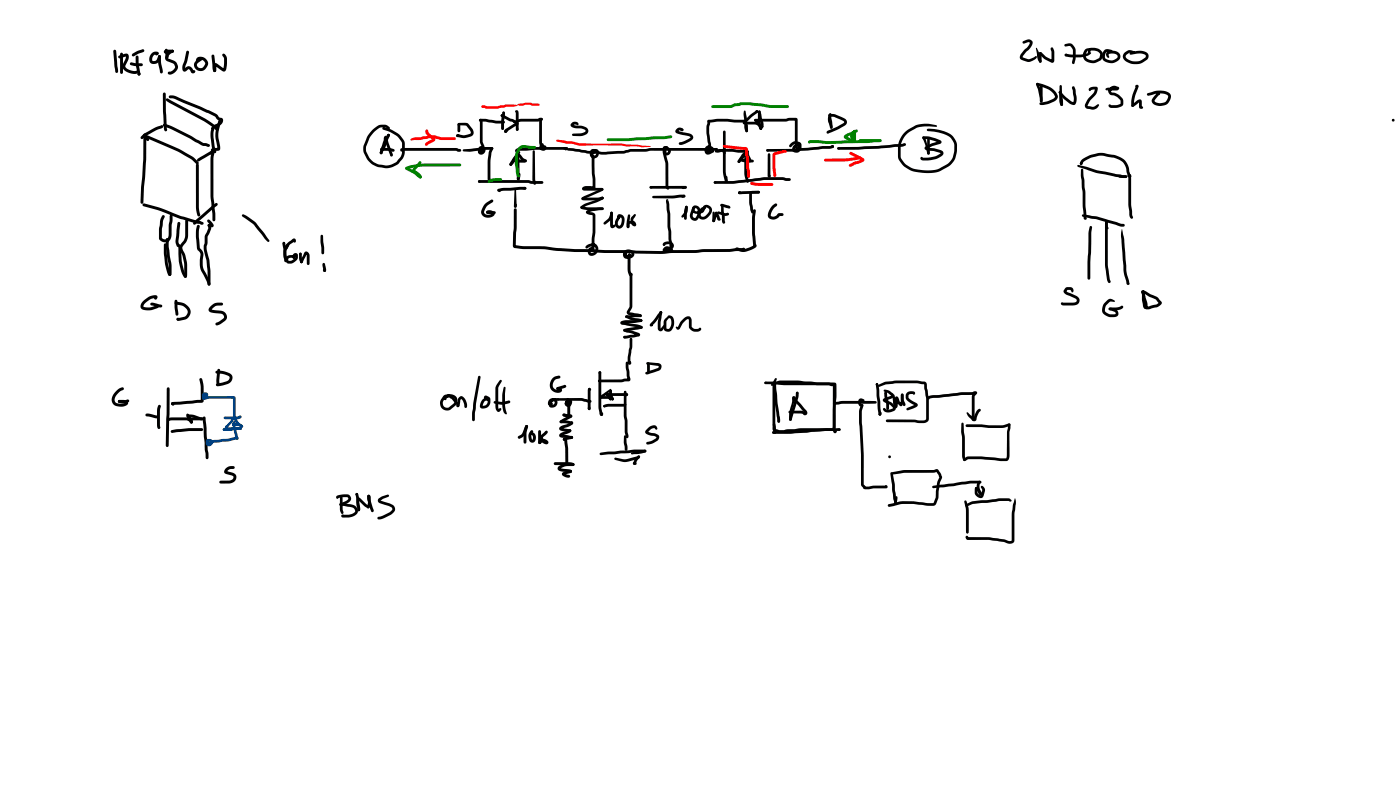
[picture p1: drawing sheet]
<svg xmlns="http://www.w3.org/2000/svg" width="337mm" height="190mm" viewBox="0 0 337 190" stroke-linecap="round" stroke-linejoin="round" font-family="sans-serif">
<g fill="#000">
<path d="M27.3 12l.3-.1 .3 .4 .5 4.9-.4 .3-.3-.3-.2-1.3zM28.5 13.5l1.3-.5a.86 .86 0 0 1 1.1 .2 .86 .86 0 0 1 0 1.1l-.8 1.5 .1 .4 1.2 .7 1.7 .2a.7 .7 0 0 1-.3 .6 .7 .7 0 0 1-.8 .1 2.62 2.62 0 0 1-2.6-1.6l.1-.7 .7-1.4v-.6l.2 .1-1.7 .4-.2-.1zM29 12.7h.5l.1 .3v4.4l-.4 .4-.3-.4zM31.3 15.1l2.7 .1 .4 .4-.4 .3h-1.6l-1.1-.4zM31.8 12.9l1.2-.6 1.3-.5 .3 .1 .1 .3-.2 .3-2.5 1.1-.3-.4zM32.7 13.4l.3-.1 .3 .4v1.8l.5 2.3-.4 .3-.3-.2-.4-2zM37.6 12.5l.4 .1a.46 .46 0 0 1 0 .6 .46 .46 0 0 1-.6 0l-.1-.2zM36.5 12.8a1.03 1.03 0 0 1 1.6 0l-.1 .3h-.4a.99 .99 0 0 0-.8 1.6l.8-.2 .5-1.2 .2-.1 .4 .4-.3 .9a1.32 1.32 0 0 1-2 .8 1.32 1.32 0 0 1-.3-2.1zM38.1 13.3l.2-.1 .4 .3v1.7l.4 2.1-.3 .4-.4-.4-.4-2zM39.4 12.2l.7-.3h1.3l.3 .2v.4l-.2 .1-1.6 .1 .2-.3-.1 .4-.3 .1a.45 .45 0 0 1-.3-.7zM41.2 12l.3-.1 .2 .2v.4l-.2 .2-.3-.2zM40.3 12.6l1.2-.7a.47 .47 0 0 1 .2 .6 .47 .47 0 0 1-.5 .3 1.06 1.06 0 0 0-.8 1.2l1.4 .6 .7 .5a1.86 1.86 0 0 1-1.5 2.8l-.6-.2v-.4l.4-.1a1.58 1.58 0 0 0 1.3-1.1l-.3-.7-1.3-.6a1.18 1.18 0 0 1-.9-1 1.18 1.18 0 0 1 .7-1.2z"/>
<path d="M44.9 12.2l.5 .1 .1 .2-.5 2.1-.4 1.3v.7l-.3-.1 .4-.3a1.11 1.11 0 0 1 1.8 .8l-.1-.1h.5l.1 .3-.2 .3a.74 .74 0 0 1-.8 0 .74 .74 0 0 1-.3-.7l-.3-.2-.2 .1a.85 .85 0 0 1-1.2 .4l-.1-.4-.1-.8zM47.4 13.9a1.7 1.7 0 0 1 2.4 .7 1.7 1.7 0 0 1-1 2.3 1.7 1.7 0 0 1-2.2-1.2l.1-.6 .5-.6 1-.6h.4l.1 .3-.1 .2-.9 .6a.8 .8 0 0 0-.1 1.2 .8 .8 0 0 0 1.3-.1 1.01 1.01 0 0 0 .2-1.3 1.01 1.01 0 0 0-1.2-.4l-.2 .5a.47 .47 0 0 1-.6-.2 .47 .47 0 0 1 .1-.6zM53.5 13a.93 .93 0 0 1 1 .8l-.1 2.8a.6 .6 0 0 1-.3 .5 .6 .6 0 0 1-.7-.1l-1.7-1.2 .3-.2-.1 1.5-.3 .2-.2-.1-.1-1.6a.53 .53 0 0 1 .4-.4 .53 .53 0 0 1 .5 .1l1.7 1.2-.2 .1 .2-2.5-.5-.9zM50.9 13.2l.3-.1 .3 .3 .4 3.6-.1 .2a.69 .69 0 0 1-.7-.9zM33.9 32.8a14.3 14.3 0 0 1 4.8-2.7l.2-.1a.45 .45 0 0 1 .3 .6 .45 .45 0 0 1-.5 .3l-1.1 .4a9.5 9.5 0 0 0-3.2 2h-.5zM34.4 32.4l.5-.1 2.2 .9a46.4 46.4 0 0 1 9.4 4.5l1.2 1.2v.5h-.5a12.8 12.8 0 0 0-4.3-2.9l-8.5-3.6zM34.6 32.1h.5l.1 .3-.1 5.9-.6 10.3-.4 .4-.3-.4 .6-10.4zM34.4 32.4h.5l.9 .9v.5h-.5l-.7-.7-.3-.4zM39.2 29.8l.4-.1 2 .8 4.2 2.1 3 1.7 1 .1 .6 .3 .1 .3a.73 .73 0 0 1-1.2 .1l-.7-.1-6.7-3.6-2.5-1-.3-.4zM39.2 22.3l.3-.1 .3 .4 .3 8.9a.53 .53 0 0 1-.6-.1 .53 .53 0 0 1-.1-.6l-.2-4.1zM40 23.7h.4l9.2 5a8.9 8.9 0 0 1 3 2.4l-.1 .2h-.5l-3-2.2-8.3-4.4-.7-.4-.2-.3zM40.7 23a2.86 2.86 0 0 1 2.4 .5l7.3 3.1 1.6 .8 .7 .8a.89 .89 0 0 1 1 .6 .89 .89 0 0 1-.5 1.1l-2.1 1.3-.4-.3a3.6 3.6 0 0 1 1.9-1.5l.3-.5 .2 .1a2.21 2.21 0 0 1-1.6-1.1l-9.5-4.1-1.3-.3z"/>
<path d="M47.5 38.2l3.3-2 .4 .1 .1 .2-.2 .3-3.2 2-.5-.1-.1-.2zM47.2 39.4l.2-.1 .4 .3v10.3l.3 1.8-.3 .3a1.86 1.86 0 0 1-.7-1.9zM50.8 36.2l.4 .1 .1 .2-.6 .7-.3-.4zM51 30.7h.4l.1 .3-.2 1.6 .5 3.4-.4 .4a1.55 1.55 0 0 1-.6-1.7l-.2-2.7zM51 36.5l.4 .1 .1 .2-.2 1.3v9l.5 5.7-.4 .4-.3-.4-.5-5.4v-7a7.9 7.9 0 0 1 .4-3.9zM52.6 28.8l.5 .1 .1 .2-.7 3.3 .4 3a.64 .64 0 0 1-.1 .7 .64 .64 0 0 1-.7 .1l-.8 .1v-.4l.5 .2 .2 .4-.3 .3-.4-.2a.53 .53 0 0 1-.6-.4 .53 .53 0 0 1 .5-.6l1.2-.1-.2 .2-.4-3.3 .1-1.3zM92.4 32.7a.48 .48 0 0 1 .7 .1 .48 .48 0 0 1 .1 .6l1.1 3.4a.44 .44 0 0 1 .1 .6 .44 .44 0 0 1-.6 .1l-.1-.2 .3-.3-.2 .3-1.3-3.8v-.5l.1 .2h.3l-1 3.7-.3 .2-.3-.4zM91.5 35.7l2.5-.1a.68 .68 0 0 1 .8 .8l-3.1-.2-.2-.1zM91.4 36.5l.4-.1 .2 .3-.1 .3h-.5l-.1-.3zM93.1 32.3l.3-.2 .3 .4-.4 .4-.4-.3zM89.5 31.2a3 3 0 0 1 3.5-1.1l.6 .4 .1 .4-.3 .1-.8-.4a2.66 2.66 0 0 0-2.8 1.2l-1 1.3-.8 2.1v1.1l.5 1.1a3.9 3.9 0 0 0 2.6 2.1l1.6 .3a4.2 4.2 0 0 0 2.7-1l.9-1.1 .3-.8 .1-2.4-.3-.6a6.6 6.6 0 0 0-4.4-2.9v-.4h.3a6.4 6.4 0 0 1 4.9 3.3l.1 2.8a4.5 4.5 0 0 1-4.8 3.7 5.4 5.4 0 0 1-4.2-2.1l-.9-2v-1.1l.2-.8a6.6 6.6 0 0 1 1.9-3.2zM93.2 32.2h.4l.1 .4-1.2 3.2-.6 1.2-.3 .1-.2-.1-.1-.5z"/>
<path d="M96.3 35.7l.7-.2h12.6l1.2 .4 .1 .2-.4 .4-.9-.3h-12.9l.1-.2-.3 .4-.3-.3zM109.8 32.4l.4-.2 .3 .3-.5 .4-.3-.3zM109.8 32.4h.5l-.1 .4h-.5zM110.1 29.6h2.2l1.2 1.3a1.14 1.14 0 0 1 .4 1.1 1.14 1.14 0 0 1-.9 .9 3.8 3.8 0 0 1-2.8 .1l-.5-.2 .1-.4 1.9 .1 1.3-.3 .2-.3-.2-.5-.9-1.2-1.8-.1-.3-.3zM110.1 29.7h.4l.1 .2 .1 1.5-.4 .4-.3-.4zM111.3 35.9l5.4-.6h1.6l.3 .4-.3 .3h-1.7l-3.7 .5-1.4-.1-.2-.1zM118 35.5l.3-.2a.66 .66 0 0 1-.1 1.1l-.3 2.3v4.3l-.2-.2 .3 .3-.4 .4-.4-.4v-4.4l.3-2.1zM124.1 36.9a.92 .92 0 0 1 1.3 .6l.5 .5a.6 .6 0 0 1 .5 .9l-.3 .1-.8-.5-.9-1.1 .3-.2-1.3 2.2-.5 .4-.3-.1-.1-.4 .6-.7zM122.5 39.3l.4-.1 .2 .3-.1 .2-.4 .1-.1-.3zM123.3 38.2l2.9 .2-.2 .1 .1 .3v-.5l.5 .1a.39 .39 0 0 1 .1 .4 .39 .39 0 0 1-.4 .2l-2.3-.1-.7-.2zM124 35.9l.6-.3 4-.3h7.3l.4 .4-.4 .3h-7.2l-4.3 .4a.3 .3 0 0 1-.5 0 .3 .3 0 0 1 0-.4zM124.4 36.4h.4v.2l.1 6.4-.3 .3-.4-.4z"/>
<path d="M124.6 36.4h.4v.4l-2 2.9-.2 .1a.49 .49 0 0 1-.3-.4 .49 .49 0 0 1 .2-.4zM123.3 38.2l2.7 .2-.2 .1 .3-.2 .3 .3-.3 .4h-1.5l-1.3-.3zM128.1 36.2l.2-.1 .3 .3 .1 7a.63 .63 0 0 1-.2 1l-.2-.1-.3-1.2zM136 35.4l.3-.1 .3 .4a.59 .59 0 0 1-.8 .4v-.2zM135.4 35.4a.51 .51 0 0 1 .9 .3 .48 .48 0 0 1-.5 .3 .48 .48 0 0 1-.5-.3zM137.5 29.4a.88 .88 0 0 1 1-.1 .88 .88 0 0 1 .5 .7l-.9-.1-.3 .3v-.3l.4 .2a4.7 4.7 0 0 1 2.9 .6 .93 .93 0 0 1-.2 1.6l-1.2 .4-2.1-.1v-.4l.2-.1 2-.1 .9-.4-.1-.4-1.1-.4a2.22 2.22 0 0 1-2.3-.6v-.3zM34.3 49l.4-.1 4.3 1.2a46.3 46.3 0 0 0 8.6 2.9l.9 .3a.42 .42 0 0 1 .4 .6l-.4 .1-1.2-.3a51.8 51.8 0 0 1-9.4-3.2l-3.4-1-.3-.3zM39.1 51.7l.4 .1 .1 .2-.4 1.2-.3 4 .8 .3 .5-.3 .2 .1 .1 .3a1.26 1.26 0 0 1-1.3 .6 1.26 1.26 0 0 1-1-1.1v-2l.2-.9a3.7 3.7 0 0 1 .7-2.5zM39.5 58.5l.2-.1 .4 .4 .3 4.5 .8 2.6-.4 .4-.5-.6-.6-2.3-.3-2.5zM42.8 53.4h.5l.1 .2-.5 4.3 .2 1-.1-.2 .3 .1 .2 .3 .2 3.6 .6 2.4 .6 1.3-.1 .3a.85 .85 0 0 1-1-.9l-.8-3-.1-3.5 .1 .1-.5-.3-.3-1zM46.5 53.4l4.5-4 .8-.6h.4v.5l-5.2 4.6h-.5zM47.5 54.1h.4l.1 .2-.2 2.6 .2 2.7a1.9 1.9 0 0 1 .8 2v2.7l1.7 3.4a.47 .47 0 0 1 0 .6 .47 .47 0 0 1-.5 .2l-1.9-4.2-.1-1.9 .2-1.4-.8-1.2-.3-2.7v-1.9z"/>
<path d="M49.9 52.8h.5l.9 1.1a.47 .47 0 0 1 0 .5 .47 .47 0 0 1-.6 .2l-.7-.3v-.4h.9l-.2 .4-.8-1zM115 43.4l12-.1a4.3 4.3 0 0 0 2.7 .2l.8 .1v.5l-2.6 .1-.9-.3h-11.8l-.3-.3zM115 43.4l.2-.1 .4 .2v.2l-.4 .2-.2-.1zM119.6 45.5l1.3-.4 4.7-.2a.75 .75 0 0 1 1 .3 .9 .9 0 0 1-1.3 .4l-4.3 .2-1.1 .2-.2-.1zM119.7 45.5h.4l.2 .6-.6-.2zM123.8 49h.4l.1 .2-.1 .5-.3 .2-.4-.3zM123.7 45.6l.4 .1 .1 3.9v-.2l-.1 .4-.2 .1-.4-.3zM124.6 41.6l.2-.1a1.14 1.14 0 0 1 .1 1.6l-.3 .2-.3-.3zM125.6 45h.8v.5a.6 .6 0 0 1-.8-.3zM36.2 72.8a4 4 0 0 1 2.4 .4l.3 .1v.5a2.4 2.4 0 0 1-1.8-.3l-.9-.2zM34.3 72.4a3.5 3.5 0 0 1 3.5-1.3l.1 .3-.3 .5h-.5l-.1-.3 .2-.3 .2 .3-1.2 .2-.9 .7a1.32 1.32 0 0 0-.8 1.2l1.5 .2 1.8-.6 .3 .1 .1 .2-.2 .4-1.7 .5a2.39 2.39 0 0 1-2.4-.4l-.1-.8zM40.9 51.6h.5l.1 .3-.2 4.3a2.7 2.7 0 0 1-.7 1.8v1.3l.3 2.5a10.4 10.4 0 0 1 .3 4.1l-.4 .4-.3-.4v-2.4l-.7-4.3 .1-1.3 .6-1.3 .1-2.5z"/>
<path d="M42.1 72.6h1.4a2.31 2.31 0 0 1 2.1 3.2l-.7 .8-1.6 .4a.53 .53 0 0 1-.6 0 .53 .53 0 0 1-.2-.6l1.9-.3 .6-.7a1.16 1.16 0 0 0-.5-1.5l-.7-.5-1.5-.2-.3-.4zM42.1 72.1l.2-.1 .4 .3 .2 3.2-.4 .4a.84 .84 0 0 1-.4-1.1l-.1-1zM44.7 52.7l.3-.1 .3 .3-.3 .4 .2-.2v3.4a5.6 5.6 0 0 1-1.4 3v.1a9.9 9.9 0 0 1 1.2 4.3v2a.53 .53 0 0 1-.1 .6 .53 .53 0 0 1-.6 .2v-2.8a9 9 0 0 0-1.1-4.1v-.5l.3-.7a2.96 2.96 0 0 0 1-2.1v-3.4zM50 53.9l.5-.1 .3 1.1-.9 2-.2 3.1a21.5 21.5 0 0 1 .9 8.3l-.4 .3-.3-.3v-3.2l-.2-2.3-.7-2.5a2.88 2.88 0 0 1 .2-2v-1.5l.9-1.9zM50.6 73.6l.7-.6 .7-.3h1.3l.3 .3-.3 .4h-1a2.06 2.06 0 0 0-1.5 1l2.3 .2a1.42 1.42 0 0 1 1.3 1 1.42 1.42 0 0 1-.3 1.5l-1.3 .9-.6 .2-.3-.1-.1-.5 1.8-1 .3-.3-.1-.3-.5-.6-2.3-.3a.79 .79 0 0 1-.9-.6 .79 .79 0 0 1 .5-.9zM28.4 96.2h1.3l1-.2 .3 .1v.4l-1.2 .4a1.73 1.73 0 0 1-1.5-.5zM28.1 93.7l1.3-.7 .3 .1v.5a3.6 3.6 0 0 0-2.2 2.3v.1a.83 .83 0 0 0 .6 .9l1.3 .1 .7-.3v.2l-1.4-.1-.4-.4 .3-.3h1.1a.8 .8 0 0 1 1.1 .6 .8 .8 0 0 1-.9 .9 2.27 2.27 0 0 1-3-1 2.67 2.67 0 0 1 1.2-2.9zM35 99.4h.7l2.1 .4 .3 .4-.1 .2a3.3 3.3 0 0 1-2.2-.3l-.8-.2zM38.1 97.3h.5l.1 .4a15.5 15.5 0 0 0-.2 4.8v.5a.58 .58 0 0 1-.6-.2 .58 .58 0 0 1-.2-.6v-1.3a6.4 6.4 0 0 1 .4-3.6zM40.2 93.1h.5l.1 .3-.3 13.7-.3 .3-.4-.3zM41.3 96.7l7.1-.6-.1 .2v-1.4a9 9 0 0 0-.4-3.6l.1-.4 .3-.1 .3 .3a13.8 13.8 0 0 1 .4 5.1l-.1 .4-.3 .1-5.4 .5-1.7 .1-.4-.3zM41.2 96.7l.3-.1 .3 .3v.5l-.2 .1-.4-.3z"/>
<path d="M45 99.7l.5-.1 1.1 .1 2 .6 .4 .3-.2 .3-.4 .1-2-.7h-1l.1-.1-.3 .1-.3-.3zM44.9 99.4l.2-.1 .3 .2 .9 1.5a.44 .44 0 0 1 0 .5 .44 .44 0 0 1-.5 .1l-.1-.4-.9-1.3zM51.9 89.2l1.2-.1a3 3 0 0 1 2.7 1.2 1.62 1.62 0 0 1-1.1 2l-2.3 .5-.4-.1-.1-.3 .3-.3 2.3-.5a.72 .72 0 0 0 .7-.5 .72 .72 0 0 0-.3-.8l-1.3-.5h-1.5l-.3-.4zM52.3 88.7h.5l.1 .2-.2 3.7a.61 .61 0 0 1-.6-.2 .61 .61 0 0 1-.1-.7zM40.1 100.7l1-.4h4a.47 .47 0 0 1 .4 .7h-4.1l-1 .2-.2-.1zM41.1 103.4l1.1-.3 3.4-.3h2.9l.3 .4-.3 .3-3.1 .1-4 .4-.3-.1zM45 99.8l.4-.1 .9 1.5v.4l-.3 .1a1.59 1.59 0 0 1-1-1.2l-.1-.5zM45.2 100.6l1.1-.3h2.3l.4 .3-.4 .4h-2l-1.1 .2-.3-.1zM48.8 100.1l.3-.1 .3 .4 .3 2.4 .2 5.2 .2 1v1l-.3 .3-.4-.3-.2-1.9-.5-7.2zM54.3 112.5l.9-.5 1.1 .1v.5l-1.1 .1-.6 .7-.1-.2 1.4 .3a1.32 1.32 0 0 1 .9 1.6 1.32 1.32 0 0 1-1.4 1l-2.3 .1-.4-.4 .4-.3h2a.89 .89 0 0 0 1-1l-.4-.3-1.1-.3a.75 .75 0 0 1-.7-.5 .75 .75 0 0 1 .4-.9z"/>
<circle cx="33.4" cy="17.8" r=".35"/>
<circle cx="37.8" cy="12.8" r=".35"/>
<circle cx="51.6" cy="17" r=".35"/>
<circle cx="34.7" cy="32.6" r=".35"/>
<circle cx="51" cy="36.5" r=".35"/>
<circle cx="52.1" cy="31" r=".37"/>
<circle cx="91.7" cy="35.9" r=".33"/>
<circle cx="93.4" cy="32.5" r=".33"/>
<circle cx="110.3" cy="29.9" r=".34"/>
<circle cx="124.6" cy="43" r=".34"/>
<circle cx="40.8" cy="65.9" r=".35"/>
<circle cx="42.8" cy="76.7" r=".35"/>
<circle cx="28.7" cy="96.4" r=".35"/>
<circle cx="41.5" cy="97" r=".35"/>
<circle cx="46" cy="101.4" r=".35"/>
</g>
<g fill="#000">
<path d="M39.6 12.1l.7-.1v1h-.4z" fill-rule="evenodd"/>
<path d="M39.8 12.5l.3-.1 .3 .3 .1 1-.3 .3-.3-.3z" fill-rule="evenodd"/>
<circle cx="40" cy="12" r=".35"/>
</g>
<g fill="#004080">
<path d="M55.9 100.2l.4-.1 .4 .3a3.1 3.1 0 0 0 1.5 1.6l.3 .4-.1 .3-.3 .1-.4-.3a3.9 3.9 0 0 1-1.6-1.8h.2l-.4 .6-.9 1a1.01 1.01 0 0 1-1.2 1l.1-.4h.2h-.1z"/>
<path d="M56.1 101.2l.4 .1 .1 .8-.1-.2h-.3l.5-.2 .9 .1a.8 .8 0 0 1 .8 .9l-.3 .1-.7-.4h-.7a.36 .36 0 0 1-.4 .1 .36 .36 0 0 1-.3-.4z"/>
<path d="M56.1 101.3l.2-.1 .3 .2-.3 .2h.2l-.2 .8-.2 .1-.3-.4z"/>
<path d="M49.6 105.6a1.04 1.04 0 0 1 1.5 .3 .87 .87 0 0 1-.6 1.3 .87 .87 0 0 1-.9-1.1l.3-.2 .4 .3v.5l-.3 .3-.2-.1-.1-.5 .6 .1 .3-.3-.1-.1h-.5l.1-.1 .5 .1 .8-.4 3.3-.3 1.7-.4a.79 .79 0 0 1 1 .3l-.4 .3-2 .4-3.6 .4a1.47 1.47 0 0 1-1.5 .3 .75 .75 0 0 1-.3-1.1z"/>
<path d="M56.1 102.5h.5l.6 2.4a.42 .42 0 0 1-.2 .7l-.3-.1-.2-.5-.5-2z"/>
<path d="M54.2 102.4l.3-.2 .3 .3-.7 .9-.3-.3z"/>
<path d="M53.6 103l1.7-.1 1-.5 .4 .3a2.85 2.85 0 0 1-3.1 .7z"/>
<path d="M54.2 102.7l3.6-.1 .4 .4-.4 .3h-3.3l-.3-.3z"/>
<path d="M54.2 102.3a.49 .49 0 0 1 .6 .7l-.1 .2a.52 .52 0 0 1-.6-.3 .52 .52 0 0 1 .1-.6z"/>
<path d="M53.6 103l3.6-.4a.71 .71 0 0 1 1 .4 .71 .71 0 0 1-1 .3l-3.4 .2-.3-.3z"/>
<path d="M53.9 100.2l3.4-.2a.45 .45 0 0 1 .8 .2l-.2 .3-.8 .2h-3l-.2-.1z"/>
<path d="M48.7 95.5l1.4-.3h6.4l.1 .4-.1 4.9h-.4l-.1-.2v-4.7l.2 .2h-6.1l-.8 .2a.45 .45 0 0 1-.5 0 .45 .45 0 0 1-.1-.5z"/>
<path d="M48.7 94.4l.3-.1a.75 .75 0 0 1 1 .4 .75 .75 0 0 1-.4 1 .75 .75 0 0 1-1-.4 .56 .56 0 0 1 .8-.6 .56 .56 0 0 1 0 1l-.1 .2a.41 .41 0 0 1-.7-.2l.4-.3v-.3l.2 .3v-.3l.2 .1h-.1l.1-.4-.2 .1v.7a.53 .53 0 0 1-.7-.6z"/>
<circle cx="54.1" cy="103.1" r=".28"/>
<circle cx="54.1" cy="100.4" r=".3"/>
<circle cx="57.7" cy="100.2" r=".34"/>
<circle cx="56.3" cy="100.3" r=".32"/>
</g>
<g fill="#000">
<path d="M245.8 10l1-.4a.98 .98 0 0 1 1.3 .2 .98 .98 0 0 1-.2 1.4l-2.1 2.5 1.5 .5 1.7-.8 .3 .3-.2 .3-1 .6-.7 .3-1.9-.6a.99 .99 0 0 1 .1-1.6l1.4-1.4 .6-1-.4-.2-1.1 .4-.2-.1zM249.1 11.5l.6 1 .6 1.9a.41 .41 0 0 1-.2 .7l-.3-.1-.4-1-.4-2.4zM249.1 20a6.7 6.7 0 0 1 4.7 2.2 1.31 1.31 0 0 1-.4 2.2l-2.5 .8h-.7l-.3-.3 .3-.3 1.5-.2 1.4-.6 .5-.6a3.3 3.3 0 0 0-2-1.9l-2.3-.8-.3-.3zM249.9 12.6h.4l.1 .2v2l-.3 .3-.4-.3zM249.9 12.6h.4l1.1 1 1.6 .8-.2 .1-.2-2.4a.39 .39 0 0 1 0-.5 .39 .39 0 0 1 .5-.1l.3 .9 .1 2.1a.53 .53 0 0 1-.3 .5 .53 .53 0 0 1-.6 0 5.8 5.8 0 0 1-2.6-1.9l-.2-.3zM255.9 10.7l.9-.3a1.77 1.77 0 0 1 1.8 1.9l-.1 2-.3 1-.2 .1-.3-.3 .2-1.3-.1-2-.5-.7-1.1 .1-.3-.1zM256 13l.4-.1a10.5 10.5 0 0 0 5.6-.3h.3a1.72 1.72 0 0 1-1.8 1l-2.8 .2a2.24 2.24 0 0 1-1.8-.6zM256 13h.5v.4h-.5zM260.9 11.9l.8-.3 1.1 .2-.8 .2a1.24 1.24 0 0 0-1 1.5 1.24 1.24 0 0 0 1.4 1h.7l1.1-.5 .3-1-.9-.7-1.4-.1a.67 .67 0 0 1-.6 .7v-.8l.3-.5 1.1-.1 .8 .1a1.62 1.62 0 0 1 1.3 1.4 1.62 1.62 0 0 1-.8 1.6 2.39 2.39 0 0 1-2.4 .5 2.39 2.39 0 0 1-1.6-2zM265.5 12l.9-.2 .8 .2 .2 .3-.3 .3-.7-.1a.99 .99 0 0 0-.8 1 .99 .99 0 0 0 .9 .9 1.42 1.42 0 0 0 2.2-1l-.4-.4-.8-.1-.9 .1-.1 .2a.35 .35 0 0 1 0 .7 .35 .35 0 0 1-.5-.4 .96 .96 0 0 1 .1-1.1 .96 .96 0 0 1 1.1-.2 1.67 1.67 0 0 1 2.1 1.3 2.33 2.33 0 0 1-3.5 1.4 1.7 1.7 0 0 1-.3-2.9zM270.3 12.7l1.2-.7 1.4 .5-.2 .2h-1.2l-.7 .4-.2 .4a.97 .97 0 0 0 .7 .9 3.2 3.2 0 0 0 3.5-.2l.6-.4a.44 .44 0 0 0-.3-.7l-1.2-.3-2.3 .3-.1-.2 .3-.3 1.5-.4a3 3 0 0 1 2.6 .6l.2 .5-.1 .6-.9 .9a3.6 3.6 0 0 1-5.1-1v-.6zM115.2 28.6l1.5-.1 2.6 .5h1.8l.3 .3-.3 .4h-1.8l-2.7-.5h-1.1l-.4-.3z"/>
<path d="M115.2 28.6a.49 .49 0 0 1 .6 0 .49 .49 0 0 1 .2 .5v2.5a5.5 5.5 0 0 0 .3 3.2 1.11 1.11 0 0 1 .1 1.4 1.11 1.11 0 0 1-1.4 .3 .95 .95 0 0 1 .5-1.3 .95 .95 0 0 1 1.3 .5 .95 .95 0 0 1-.6 1.3l-.7 .1a.79 .79 0 0 1-.4-1.3l.4-.3 .1 .2v.8l.3-.1 .1-.6h-.3l-.1 .3-.2-.1 .4-.3v-.5a3.9 3.9 0 0 1-.4-2.8v-3.3l.2 .1-.4-.1zM120.5 27.6h.4l.2 .4 .1 2.9-.4 .3-.3-.3 .1-2.2-.2-.9zM120.4 27.6l.5-.1 3.2 1.6a.57 .57 0 0 1 .6 .5 .57 .57 0 0 1-.5 .6l-2.3 1.3-.4 .4a.54 .54 0 0 1-.3-.5 .54 .54 0 0 1 .5-.5l2.4-1.4-.1 .3-.9-.6-.7-.1-1.9-1.1zM120.8 26.9h.5l.1 .2-.2 3.2a.66 .66 0 0 1-.4 .9 .66 .66 0 0 1-.3-.9v-1.3zM121.3 31.4l.6-.4 .2 .1a.57 .57 0 0 1-.2 .6 .57 .57 0 0 1-.6 .1zM121.3 31.3h.5v.5h-.5zM123.4 29.2l1.7-.6 4.2-.1 .5-.2a.47 .47 0 0 1 .5 .1 .47 .47 0 0 1 .1 .5l-1.1 .3h-4.1l-1.6 .4-.2-.1zM124.1 30.7l.2-.1a.45 .45 0 0 1 .3 .4 .45 .45 0 0 1-.3 .4l-.3-.3zM123.9 26.6a.63 .63 0 0 1 .7 .1 .63 .63 0 0 1 .1 .8v3.6h-.4h.4l-.4 .3-.3-.3h.3h-.3v-4.1l.2 .1-.3-.1zM130 34.5a.63 .63 0 0 1 .8 .3 .63 .63 0 0 1-.2 .8l-.4 .4-.3-.1-.1-.3 .3-.7 .4 .1-.2 .5-.1-.1 .6 .2-.6-.2a.53 .53 0 0 1 .3-.6 .53 .53 0 0 1 .6 .2 .8 .8 0 0 1-.1 1.1 .8 .8 0 0 1-1.1-.1l-.3-.5zM129.8 28.4a.4 .4 0 0 1 .5 0 .4 .4 0 0 1 .1 .5l-.3 .1 .2-.2v5.4l.2 .9v.6l-.3 .3-.4-.3-.2-1.4v-5.5zM136.1 35.5l1.7 .1 3.6 .6 2.1 .1 1.3 .2 5.1-.2 1.5-.5h1.2a8.4 8.4 0 0 0 3.5-.2h16.1l.4 .3-.4 .3h-16.1a12.7 12.7 0 0 1-4.4 .2l-1.8 .5-5.3 .2-1.1-.2h-2.2l-4.7-.7-.4-.2z"/>
<path d="M142.8 36.2h.5a.39 .39 0 0 1-.2 .7 .39 .39 0 0 1-.5-.5l.3-.1-.2 .1 .1 .3zM142.1 36l.3-.2h.6a1.12 1.12 0 0 1 1 1.1 1.12 1.12 0 0 1-1 1.1 .96 .96 0 0 1-1-1 .96 .96 0 0 1 1.1-.9l.3 .3-.1 .3-.7 .4 .2 .3 .4-.2 .1-.7h-.8l-.1 .4 .5 .7v4.1l.2 1.4a3.4 3.4 0 0 1-.2 2.4l-1.4-.2-1 .2-.1-.4h4.3l.4 .4-.4 .3h-4a.56 .56 0 0 1-.8-.5 .56 .56 0 0 1 .7-.6l2.1 .1-.2 .3-.3-7.4 .2 .2a1.09 1.09 0 0 1-.3-1.9zM160 35.3h.5a.41 .41 0 0 1-.1 .5 .41 .41 0 0 1-.5 0zM159.5 35.2a1.17 1.17 0 0 1 1.6 .5 1.17 1.17 0 0 1-.5 1.6 .81 .81 0 0 1-1.1-.9v-.3a.7 .7 0 0 1 .2-.7 .7 .7 0 0 1 .8-.1v.4l-.3 .1h.1l-.1 .8 .4-.1a.55 .55 0 0 0-.2-.6 .55 .55 0 0 0-.5-.1l.1-.1v.9l.7 2.7 .1 6.2a.64 .64 0 0 1-.8-.7v-5.5l-.7-2.7v-1zM162.6 31a1.02 1.02 0 0 1 1.7 .2l-.3 .3-.3-.3 .1 .2-.5-.1-.3 .3-.1-.2 2.7 .6a.93 .93 0 0 1 .9 .6 .93 .93 0 0 1-.2 1.1l-2.1 1a.53 .53 0 0 1-.7 .1 .53 .53 0 0 1-.3-.6l1.3-.3 1.5-.9-.5-.3-2.4-.5a.62 .62 0 0 1-.7-.4 .62 .62 0 0 1 .2-.8zM170.1 28.9h.5l.1 .2-.2 2.9 .4 2.7v1.1a.82 .82 0 0 1-.7 .9 .82 .82 0 0 1-.9-.7 .82 .82 0 0 1 .6-1l.6-.1 .5 .3a.9 .9 0 0 1 .6 .7 .9 .9 0 0 1-.4 .9l-.3 .1a.88 .88 0 0 1-1.3 0 .88 .88 0 0 1 .2-1.3l.5 .1v.3l-.4 .2 .1-.1 .1 .4 .9-.4v-.3l-.6-.2-.3 .3 .2 .1v-1.1l-.4-2.3a7.6 7.6 0 0 1 .2-3.7zM170.1 28.9l1.3-.2a13.3 13.3 0 0 1 5.2 .1h2.3l-.2 .2 .3-.3 .3 .3-.3 .4a10.6 10.6 0 0 1-4.2-.2h-2.3l-2.1 .2-.3-.1zM171.2 36.2h.4v.3h-.4zM171.2 36.2l.4 .2-.2 .2zM171.9 36.2l2.2-.6a.47 .47 0 0 1 .2 .5 .47 .47 0 0 1-.4 .3l-.5 .1a1.19 1.19 0 0 1-1.5-.1zM171.9 36.2l.2-.1v.3v-.3l.2 .3-.2 .2v-.2v.2l-.2-.1zM172.6 35.9l3.4-.1 3.7 .4 .1 .3-.2 1v4.1l.4 1.6a.45 .45 0 0 1 0 .5 .45 .45 0 0 1-.5 .1l-.6-2.2v-4.1l.3-1 .2 .2-6.5-.3-.3-.1z"/>
<path d="M172.6 35.9l.5 .1v.3h-.5zM173.9 31.4h.4l.1 .3v5l-.3 .4-.2-.1-.1-.6zM173.7 36.2l.4 .1 .3 .5-.1 .2-.4-.1zM173.9 35.7h.5v.2l.1 5.4 .4 2.1-.1 .3-.2 .1a2.05 2.05 0 0 1-.7-1.7zM179.3 36.4l.3-.1 .3 .1 .2 .9 .5 1.1a.59 .59 0 0 1-.2 .6 .59 .59 0 0 1-.7 0 1.74 1.74 0 0 1-1.7-.5 .56 .56 0 0 1 .9-.1h1.3l-.2 .3-.6-1.5v-.4l.3 .1-1.8 2.2h-.5l-.1-.3zM178.1 38.2l.7-.1 .9 .2 1.2 .1 .3 .3-.3 .3h-1.4l-1.4-.3zM178.6 29.3h3.2l1.3 .7 .4 .4-.4 .3-1.5-.8h-2.5a.42 .42 0 0 1-.4-.1 .42 .42 0 0 1-.1-.5zM179.3 29.8h.2l.3 .2v1.4l-.3 .4-.3-.4zM178.9 26.6l.3 .2 .3 1.3 .1 2.7a.51 .51 0 0 1 .2 .6 .51 .51 0 0 1-.5 .3l-.4-1.1-.2-3.3zM179.5 36.2h.4v.5h-.4zM178.4 36.9l.2-.1a1.17 1.17 0 0 1 1.3-.6v.5l-1 .7-1 1.5v-.3v.5l-.3 .1-.2-.2-.1-.3zM181.4 28.6l7.7-.1a4.3 4.3 0 0 1 2.6 0l.2 7.6a.76 .76 0 0 1-.8-.9v-6.4l.2 .2h-1.6l-.8 .2h-7.2l-.3-.1z"/>
<path d="M179.1 28.8l1.7-1.6 1.2-.7 .2 .1-.1 .5-3.2 2.7h-.3v-.4zM181.4 28.6h.4l.9 1.2a1.19 1.19 0 0 1 .5 1.3h-.5l-.7-1.2-.6-.8zM182.3 26.6l.2-.1 .4 .4v2.7l.3 1.3-.3 .3-.4-.3-.3-1.2zM182.3 26.6h.5l.3 1.5a3.8 3.8 0 0 1 .3 2.5l-.2 .1-.4-.3 .1-.7-.7-2.7zM184.3 35.9l6.2-.1 9.9-.8a.63 .63 0 0 1-.2 .6 .63 .63 0 0 1-.6 .1l-1.9 .1-7.2 .6h-6l-.2-.1zM184.7 36.9h.4l.1 .3-.3-.1 .3 .1v5l-.2-.2-.2 .1h.4v.5a.39 .39 0 0 1-.4 0 .39 .39 0 0 1-.3-.4l.1-5 .3-.1h-.3zM190 34.5l1-.6 1.1 .2 .5 .4 .1 1a1.19 1.19 0 0 1-1 1.2 1.19 1.19 0 0 1-1.3-.8l.4-.9 .9-.5a.48 .48 0 0 1 .7 .3l-.1 .8a.76 .76 0 0 1-.9 .5l-.1-.2 .5-.7v-.4l.2 .3-.7 .3-.2 .5a.58 .58 0 0 0 .9-.4v-.7l-.5-.2a1.05 1.05 0 0 0-1.2 .7l-.3 .1-.3-.3zM199.2 27.5h1.6l2.3 1a.96 .96 0 0 1 .5 1 .96 .96 0 0 1-.7 .8l-3.9 1.8a.43 .43 0 0 1-.2-.4 .43 .43 0 0 1 .4-.4l2.2-.9 1.5-1.1-.2-.2-2.1-1-1.4-.2zM199.2 27.5l.4-.1 .2 .3 .3 2.9-.3 .3-.3-.3 .1-1.6-.3-1.1 .2 .1-.4-.3zM199.3 27.4l.3-.2 .3 .4-.2 1.2 .5 1.6-.1 .4h-.5l-.4-1.1a2.56 2.56 0 0 1 .1-2.3zM199.9 35h.5v.4h-.5zM201.3 35.4l9.7-.3 6.2-.7a.43 .43 0 0 1 .6 .3l-.1 .3-.9 .3-10.6 .7h-4.5l-.4-.1z"/>
<path d="M221.8 32.8h1.6l2.6 .9a.53 .53 0 0 1 .3 .7 .53 .53 0 0 1-.7 .3l-1.4 .4-1.3 .7-.1-.4 1.7 .2 1.5 .4a.79 .79 0 0 1 .8 .7 .79 .79 0 0 1-.5 .9 6.8 6.8 0 0 1-4.8 .9 .37 .37 0 0 1-.2-.5 .37 .37 0 0 1 .5-.2l.1 .1a6.8 6.8 0 0 0 4.1-1l.1-.1-1.6-.5-1.4-.1a.62 .62 0 0 1-.8-.5 .62 .62 0 0 1 .6-.7l1.1-.6 1.8-.5-.1 .4-2.4-.8a1.51 1.51 0 0 1-1.6-.4zM221.8 32.8l.2-.1a4.5 4.5 0 0 1 1.1 2.7l.4 1.4-.3 .3-.3-.2-.5-2.2-.7-1.5zM223 33.1l.2-.1 .3 .3v3.5l-.3 .3-.3-.3zM217.4 31.9a7 7 0 0 1 5.5-2.2l2.2 .4 .2 .2-.2 .2-1.8-.1-2.3 .1-1.8 .9a4.9 4.9 0 0 0-2.7 4.3l.1 2.2a5 5 0 0 0 4.2 2.9 7.5 7.5 0 0 0 8.2-2.8l.4-1.8-.1-1.8a3.5 3.5 0 0 0-2.6-2.3l-2.2-.5-1.4-.1-.3-.3 .1-.2a8.1 8.1 0 0 1 6.3 1.9l.4 .6a4.7 4.7 0 0 1 .1 4.4l-.3 .6a8.3 8.3 0 0 1-8.6 2.9 5.2 5.2 0 0 1-4.9-3.8v-1.2a5.6 5.6 0 0 1 1.5-4.5zM249.1 20l.3-.1 .3 .2 .8 3.1a1.11 1.11 0 0 1-.2 1.4l-.3-.3-.5-2.7-.5-1.3zM250.1 20.3h.4l.1 .3v3.7l-.3 .3-.3-.3zM254.6 22a.46 .46 0 0 1 .7 .4l.3 2.7-.4 .4-.3-.4zM254.6 22l.4-.1 1.2 1.4 1.4 1.1 .5 .2h-.1l.1-1-.4-2.4 .1-.4h.5l.2 .5a7.4 7.4 0 0 1 .1 3.6 1.07 1.07 0 0 1-1.7-.2l-1.9-1.7a.82 .82 0 0 1-.4-1zM254.8 20.5l.2-.1 .3 .3 .2 4.7a.66 .66 0 0 1-.8-.9zM259 39.7l2.2 .4 2.7 .8 6.2 1.2a.68 .68 0 0 1 .9 .3 1.26 1.26 0 0 1-1.4 .3l-6.2-1.2-4.3-1.4zM260.1 38.4a8.2 8.2 0 0 1 7.4-1.2 4.3 4.3 0 0 1 4.1 4.3v1h-.5l-.1-.7a5.1 5.1 0 0 0-1.2-3 10.2 10.2 0 0 0-6.1-1.3l-1.4 .4-1.1 .5-.7 .5-.3 .6-.3 .1-.3-.3zM261.9 21.2l.7-.3a.81 .81 0 0 1 1.3 .5l-.4 1.2-1.4 1.5-.6 1.3 1.3 .3 1.2-.7 .2 .3-.4 .6a2.41 2.41 0 0 1-3-.2v-.6l.7-1.3 1.4-1.5 .3-1 .3 .2-1.2 .1a.31 .31 0 0 1-.5 .1 .31 .31 0 0 1 .1-.5z"/>
<path d="M265.8 21.3l.6-.2 2-.1v.3l.3 .2-1.1-.2-.5 .6 .1 .3a2.72 2.72 0 0 1 2 .8l.8 1v1l-.1 .4-1.3 .5h-1.7a.44 .44 0 0 1-.4-.4 .44 .44 0 0 1 .3-.5l.4 .3h1l1.2-.4-.1-.9-.7-.6-.7-.4a1.1 1.1 0 0 1-1.4-1.4l.3-.4a1.35 1.35 0 0 1 1.9-.3l-.2-.1a.47 .47 0 0 1 .5 .6 .47 .47 0 0 1-.7 .3h-2.1v-.2l-.2 .3-.3-.3zM272.1 25.1l1.2-1a.62 .62 0 0 1 .7-.2 .62 .62 0 0 1 .5 .6v1.2l-.2-.2 .4 .1a.45 .45 0 0 1-.3 .5 .45 .45 0 0 1-.5-.1l-.1-1.6 .2 .1-.7 .5a1.25 1.25 0 0 1-1.3 .6l-.1-.2zM273.1 20.5l.2-.1a.51 .51 0 0 1 .3 .8l-.8 2.1-.2 2.1-.3 .3-.4-.3 .1-1.4 .3-1.4zM275.8 22.5a5.7 5.7 0 0 1 5.4-.1 2.05 2.05 0 0 1-1.8 3 1.86 1.86 0 0 1-2.6-1.2l.5-.9a1.61 1.61 0 0 1 1.3-1l.3 .3-.1 .2-.3 .1-.7 .8-.3 .5 .1 .2a1.96 1.96 0 0 0 1.7 .3 1.51 1.51 0 0 0 1.5-1.4l-.1-.4a4.1 4.1 0 0 0-3.8-.1l-.9 .2-.2-.1zM58.2 51.6a2.64 2.64 0 0 1 1.9 .8l1.5 1.2 3.1 4.1v.4h-.4l-.7-.7-2.6-3.5-2.7-1.9-.2-.2zM68 58.2a.61 .61 0 0 1 .7 .8l.2 2.4a1.19 1.19 0 0 1-.2 1.6l-.3-.4-.2-1.3-.3-2.7zM69.1 58.4l1.4-1.1h.3l.3 .2-.1 .7h-.4l-.1-.4 .3 .2-2.1 1.7-.3-.3zM68.5 59.1h.4v.5h-.4zM77.1 56.5l.3-.1 .3 .3 .2 4.1-.3 .3-.3-.3-.3-2.8zM116.9 50.8l1.9-.1 .4 .4-.4 .3h-1.5l-.4-.2zM116.6 49l1.5-1h.4l.1 .3-.2 .3-.9 .6a2.61 2.61 0 0 0-1.1 1.9 1.28 1.28 0 0 0 1.9 .2v.1l-.9-.2 .1-.2-.3 .4-.3-.1a.46 .46 0 0 1 .4-.8 1.18 1.18 0 0 1 1.6 1.1 1.72 1.72 0 0 1-2 .7 1.72 1.72 0 0 1-1.2-1.7zM123.6 50.1h.5l.1 .3-.2 8.6-.1-.1 2.3 .2a42.1 42.1 0 0 1 8.6 .5l10.6 .5 13.4 .2 2.8-.2h5.5l2.1-.3h6.2l3.4-.3 .3 .3-.5 .5-3.2 .2h-6.2l-2.1 .3h-5.5l-2.8 .2-13.5-.2-11.6-.5a30 30 0 0 0-7.8-.5l-1.8-.2a.64 .64 0 0 1-.8-.4z"/>
<path d="M139.6 49.6l.3-.1 1.5 .3h3.4l.3 .3-.3 .4-4-.1a1.11 1.11 0 0 1-1.3-.6zM139.9 47.5h3.8l1.1-.3 .3 .4-.1 .2-1.1 .3h-3.3l-.7-.1zM140.9 50.7l1.1-.5 1.7-.3a1.16 1.16 0 0 1 1.4 .2 1.56 1.56 0 0 1-1.5 .4l-1.2 .2-1 .4v-.3a1.99 1.99 0 0 1 1.7 .7v4.3l-.2 1.7v2.3a.38 .38 0 0 1-.3 .4 .38 .38 0 0 1-.4-.1h-.1l-.1 .4 .1 .3h.3a1 1 0 0 0 .8-1.1l-.5-.6-.9 .2-.8 .4-.2-.1a.93 .93 0 0 1 .8-1 1.43 1.43 0 0 1 2.1 .7 1.51 1.51 0 0 1-.4 1.8 1.51 1.51 0 0 1-1.8 0 .98 .98 0 0 1-.2-1.2 .98 .98 0 0 1 1.3-.4l.1 .1h-.3l-.2 .2 .3-8.1-1.4-.4-.2-.2zM139.6 49.6l1-.7 2.6-.9 1.6-.7 .3 .3a7.4 7.4 0 0 1-3.8 1.7l-1.4 .8-.3-.1zM139.9 47.5l4.6-2.2-.1 .1 .1-.2 .5 .1a.59 .59 0 0 1-.6 .8l-4.1 1.8 .1-.1-.3 .3-.3-.4zM146.8 50.9a.49 .49 0 0 1 .5 .2 .49 .49 0 0 1 0 .6l-.6 1.3-1.1 .9h-.5l.1-.5 1.1-1.1zM146.8 50.9h.4l.1 .3 .1 3h-.2l.5-.3 .2 .1a.65 .65 0 0 1-.6 .8 .65 .65 0 0 1-.6-.7zM148.5 51.6a1.2 1.2 0 0 1 1.3 .2 1.2 1.2 0 0 1 .3 1.3l-.1 .7a1.13 1.13 0 0 1-1.4 1.1 1.13 1.13 0 0 1-.8-1.6l.1-.3a1.17 1.17 0 0 1 1.2-1.1l.1 .2-.7 1.3v.5l.4 .3 .4-.4 .2-1-.1-.4-.5-.3 .1-.1-.1 .6a.5 .5 0 0 1-.6-.3 .5 .5 0 0 1 .1-.6zM152.4 51.5h.4a.94 .94 0 0 1-.5 1v.8l.3 .4-.3 .3-.1-.3h-.8l-.2 1h-.5v-.8l.2-.6 .4-.2h.9a.76 .76 0 0 1 .6 .5 .76 .76 0 0 1-.1 .8 1.11 1.11 0 0 1-1.1-1.2l.1-.9zM151 51.6h.4l.1 .2-.2 2.7-.3 .3-.4-.3v-1zM156.2 44.8l8.6-.1 .3 .3-.3 .3h-8.3l-.3-.1zM156.9 47.1l4.8-.1 1.8-.2a1.19 1.19 0 0 1 1.3 .3l-.4 .3-2.7 .3-4.6-.1-.2-.1z"/>
<path d="M160.2 47.9l.2-.1 .3 .2-.2 .3 .2-.1 .2 .8 .5 8.4 .2 2.4 .2 .4a.46 .46 0 0 1-.5 .2 .46 .46 0 0 1-.3-.4l-.5-5.6v-3l-.4-3zM164.8 49.5h.4a2.14 2.14 0 0 1-.5 2.3l-.6 .5-.3-.3 .8-1.2zM163.8 47l.6-.2 .4 .3-.2 .3-.5 .1-.3-.1zM163.9 44.9l.9-.2 .3 .3-.3 .3-.6 .1-.2-.1zM164.8 49.5a.45 .45 0 0 1 .5 .2 .45 .45 0 0 1 0 .5l-.2 2.3-.3 .3-.4-.3 .1-1.9zM166.6 49.6a1.25 1.25 0 0 1 1.4 .1 1.25 1.25 0 0 1 .4 1.4 1.59 1.59 0 0 1-1.6 1.9 1.27 1.27 0 0 1-.9-1.8l.5-1.1 .2-.3 .2 .1 .1 .3-.4 1.6 .2 .4 .4 .2a1.48 1.48 0 0 0 .2-2.4h-.2l-.1 .3 .1 .4 1.2 .1 .4-.2 .4-.8 .3-.1 .3 .3-.4 .7a2 2 0 0 1-2.4 .6 1.06 1.06 0 0 1-.3-1.7zM168.4 50.1l.5-.4h.5l.3 .3-.1 .2h-.4l.1 .1a1.31 1.31 0 0 0-.8 1.1l.1 .6h.7l1-.9 .2-.6a.73 .73 0 0 0-1-.6h-.4a.71 .71 0 0 1 1-.6 1.34 1.34 0 0 1 .7 2.2l-.7 .8a1.35 1.35 0 0 1-2 .2 1.35 1.35 0 0 1 0-2zM171.9 51a.48 .48 0 0 1 .5-.1 .48 .48 0 0 1 .3 .4l.4 1.2-.2-.1 .4 .3a.52 .52 0 0 1-.7 .2 .52 .52 0 0 1-.3-.7l-.3-.8h.4l-.4 1.6-.3 .3h-.4l-.1-.3zM171.3 52.8h.5v.5h-.4zM171.4 50.9l.1-.1 .3 .3 .1 1.9-.3 .4-.4-.4zM171.7 43.6l4.6-.1 7.5-.9h4.4l1.6 .2 .3 .3-.3 .4-1.7-.3h-4.4l-7.5 1-4.3-.1h-.2zM172.5 50.9l.3-.1 1.5 .4 .6-.1 .4 .3-.3 .3-.8 .2-1.6-.5-.2-.3z"/>
<path d="M173.3 49.1l.4-.1 1.3 .3a.58 .58 0 0 1 .5 .7l-.3 .1-1.7-.5-.2-.1zM173.3 49.1h.5l.2 .3-.1 .3h-.2l-.4-.2zM173.4 49.5l.3-.1 .2 .3 .4 3.7a.44 .44 0 0 1-.5 .2 .44 .44 0 0 1-.3-.5l-.2-2.3zM174.4 42.3h.4l.1 .2v1l-.3 .3-.3-.3zM177.5 46.1l4.9-.3 .3 .4-.3 .3-4.5 .2-.3-.1-.2-.3zM177.5 46.1l.4-.2 .2 .3-.4 .4-.3-.3zM181.1 50.3l.5 .1 .1 .2-.2 1.8v3.5l.4 3.2a4.5 4.5 0 0 1-4.4 1.2l-.7-.2v-.5l.3-.2a3.7 3.7 0 0 0 4.1-.5v.3l-.2-.5-.2-2.8v-3.7zM180.3 46.1l.5-.2 1.6-.1 .3 .4-.3 .3h-1.6v2.2l.4 1.9a.4 .4 0 0 1-.1 .5 .4 .4 0 0 1-.4 .1l-.6-2.4v-2.2zM185.6 49.4l.7-.5 .5 .1 .1 .2-.2 .3-.4 .3a2.3 2.3 0 0 0-1 2.1 1.37 1.37 0 0 0 1.8-.7l1.2 .1v.5l-1 .1h.2a1.58 1.58 0 0 1-1.5 .9 1.58 1.58 0 0 1-1.4-1l.2-1zM259.9 40.6l.2-.1 .3 .3 .5 5.3 .3 6.3-.2-.2 .3 .3-.4 .3-.4-.4-.3-6.3-.4-4zM260.1 51.6l3.7 .4 5.6 1.7 .7 .1 .3 .3-.3 .4-.9-.1-5.7-1.8-3.2-.5-.2-.3zM262 54.3l.4 .1 .1 .2-.2 1.4-.2 10.9-.3 .3-.4-.3v-3.9l.3-7.1z"/>
<path d="M265.7 53.3h.5l.1 .3a1.03 1.03 0 0 1-.3 1.3 1.38 1.38 0 0 1-.3-1.6zM265.8 53.2l.2 .3-.2-.3 .4 .1v.5l-.2-.3 .2 .3-.5-.1zM265.7 54.3l.3-.1a.58 .58 0 0 1 .4 .8 .58 .58 0 0 1-.8-.4zM265.7 53.3h.5l.1 .3v10.1l.7 4-.3 .3-.3-.2-.3-.6-.5-3.4zM269.7 55.1a46.5 46.5 0 0 1 1 9.5l.8 3.4-.2-.2 .3 .3-.4 .4-.4-.3-.7-3.1-.6-8.2zM268.9 42.2l1.7-.1 .4 .3-.4 .4-1.5-.1-.3-.3zM271.4 41.9l.5 .1 .1 .4-.2 .2-.4-.3zM271.4 42l.2-.1 .3 .2-.1 .3 .1-.1v6.9l.3 2.4 .2 .6-.4 .4a1.42 1.42 0 0 1-.5-1.5l-.3-1.9v-6.8zM68.9 58.7h.5l.1 .2-.7 1.4 .1 1.7a.71 .71 0 0 1-.2 1l-.2-.1a4.1 4.1 0 0 1 .1-3.6zM69 61.6a1.44 1.44 0 0 1 1.9 .1l-.3 .4-.3-.4 .1 .2-.9 .1-.2 .3 .1 .3h.6l.6-.4 .3-.3v-.5v.4a.35 .35 0 0 1-.5 .2 .35 .35 0 0 1-.1-.5 .66 .66 0 0 1 .6-.7 .66 .66 0 0 1 .7 .6v.5a1.95 1.95 0 0 1-2.7 1.2 1.06 1.06 0 0 1 .1-1.5zM73.3 60.5a.83 .83 0 0 1 1.1 .9l-.1 2.2h-.4l-.1-.3-.1-1.9-.2-.3 .2-.1-1 2.1-.2 .1-.3-.1v-.4zM72 60.8h.4l.1 .2 .3 1.9-.3 .3-.4-.2-.2-.6z"/>
<path d="M77.7 64.6l.2-.1 .4 .3v.4h-.5zM77.6 63.2h.4l.3 .9 .1 .9-.4 .3-.3-.3-.2-1.4zM149.9 79.1l4.3-.8 .3 .3-.3 .4-4.1 .7-.3-.3zM150.4 75.8l3.5-.3 .4 .3a.73 .73 0 0 1-1.1 .4l-2.6 .2-.2-.1zM150.1 60.3a1.41 1.41 0 0 1 1.5-.3 1.41 1.41 0 0 1 .8 1.3 1.2 1.2 0 0 1-1.5 .8 1.2 1.2 0 0 1-.7-1.6l.4-.3a.72 .72 0 0 1 1 .2l-.1 .3-.6 .1-.2 .3 .4 .3 .6-.2v-.4l-.8-.2-.4 .3v.5h.5l.1 .1-.1-.3 .1-.2a.57 .57 0 0 1 .6 .4 .57 .57 0 0 1-.4 .7 1.1 1.1 0 0 1-1.4-.4 1.1 1.1 0 0 1 .2-1.4zM151 61l.3-.1 .3 .3v3.5l.3 1.3-.3 .4-.4-.2-.3-1.1zM151.4 65.7l.4-.1 .3 .3-.3 .3-.2-.1 .2 .1 .2-.3v7.7l-.7 1.5 2.2 .2a.59 .59 0 0 1 .7 .8l-.3 .1-2.7-.5a.65 .65 0 0 1-.4-1l.6-1.1zM149.2 77.3l1-.4h2.2l1.7-.2 .3 .3-.2 .3-4.5 .5v-.4l3.4 .5 1.1 .4 .3 .3-.3 .4-.4-.3 .2 .2-4.4-.9a.48 .48 0 0 1-.4-.7zM150.4 75.8h.4l1.2 .5 1.2 .2a1.23 1.23 0 0 1 1.2 .5l-.3 .3-2.3-.4-1.4-.6zM158.6 74.8h.5v.6l-1.8 2.3-.5 .5-.2-.3 .4 .3-.4 .2a.37 .37 0 0 1-.4-.2 .37 .37 0 0 1 .1-.4zM158.6 74.8h.5l.1 .3-.4 2.3v1.6l.8-.9 .1-.1 .3 .2-.6 1.1a.67 .67 0 0 1-.8 .3 .67 .67 0 0 1-.5-.7v-1.7zM160.6 75.9a1.2 1.2 0 0 1 1.5 1.4 1.92 1.92 0 0 1-1.4 2.4 .93 .93 0 0 1-1.2-.9l.1-1.7 .3-.6 .7-.4 .2 .2-.6 1 .1 1.7a.72 .72 0 0 0 1-.8v-1.4l-.2-.3-.5-.2z"/>
<path d="M159.5 58.4a1.48 1.48 0 0 1 2.5 .6 1.87 1.87 0 0 1-2.6 1.3 1.12 1.12 0 0 1 .8-1.2 1.12 1.12 0 0 1 1.3 .6l.3 .5a.6 .6 0 0 1-1-.2l-.5-.2-.3 .3-.2-.3a1.24 1.24 0 0 0 1.5-.8v-.1a.95 .95 0 0 0-1.2-.1l-.5 .3a.44 .44 0 0 1-.3-.3 .44 .44 0 0 1 .2-.4zM164 76.9l.3-.3a1.06 1.06 0 0 1 1-.6 1.06 1.06 0 0 1 1 .7v1.8l.8 .5h.9l.3-.3a.6 .6 0 0 1 .1 .8 .6 .6 0 0 1-.8 .2h-.5a1.55 1.55 0 0 1-1.5-1.4l-.1-1.7-.6 .3-.7 .7-.8 1.4-.5 .1-.1-.3 .6-1.3zM256.1 69.2l.4-.2h.6a.76 .76 0 0 1 .8 .3 .76 .76 0 0 1-.1 1l-.5-.6-.7-.1-.3 .5v-.2l2.5 1.2a1.23 1.23 0 0 1 .6 1.6 1.23 1.23 0 0 1-1.5 .7h-2.5a.45 .45 0 0 1-.3-.7h3l.5-.1 .2-.3v-.3l-.3-.3-2.6-1.3-.2-.5zM266.6 74l2.7-.3a.5 .5 0 0 1 .7 0l-.5 .6-1.2 .3h-1.5l-.2-.1zM265.5 72.8l1.3-1 .6 .1 .6 .4-.2 .2h-1l-1 1a1.23 1.23 0 0 0-.1 1.3 1.23 1.23 0 0 0 1.2 .7h1.1l.2-.2-.2-.4-1.4-.4a.49 .49 0 0 1 .2-.6 .49 .49 0 0 1 .6 .1l.7 .3a.98 .98 0 0 1 .8 1.2 .98 .98 0 0 1-1.2 .7 2.92 2.92 0 0 1-2.6-.9 2.39 2.39 0 0 1 .4-2.5zM274.4 69.9l.8-.1 1.4 .9 1.5 .6 1.1 1.2a1.06 1.06 0 0 1-1 1.3l-2 .5-.9-.1-.1-.2 .3-.4 2.4-.4 .7-.5 .1 .2-.9-1-3.1-1.5 .2-.3 1 3.3a.6 .6 0 0 1-.5 .8 .6 .6 0 0 1-.6-.7l-.3-1.6v-1.8l.3-.3 .4 .3v1.9l.3 1.6-.3 .1v-.8l-.9-2.6zM106.6 95.1a1.59 1.59 0 0 1 2.2 .3l-.4 .4-.3-.4 .1 .2-1-.1-.8 1.2a1.05 1.05 0 0 0 .4 1 1.05 1.05 0 0 0 1.1 .2l1.2-1.1 .2-.6a.98 .98 0 0 0-1.4-.8l-.4 .2-.2 .5a.46 .46 0 0 1-.6-.4 .46 .46 0 0 1 .3-.5 1.69 1.69 0 0 1 2.3-.2 1.69 1.69 0 0 1 .3 2.3l-1 .9a1.71 1.71 0 0 1-2.4-.1 1.71 1.71 0 0 1 0-2.4zM108.2 95.1h.5l1.6 1.9a.47 .47 0 0 1 0 .5 .47 .47 0 0 1-.5 .2l-.1-.4-1.5-1.9zM110.4 95.4a.78 .78 0 0 1 1.3 .3 2.47 2.47 0 0 1 .5 2.2h-.5l-.2-1-.6-1.1a.98 .98 0 0 0-.3 1.1l-.3 .8h-.4l.1-1.7zM109.8 97.3l.3-.1 .3 .1-.1 .4-.2 .1-.3-.1zM115 90.3l.4 .1 .1 .2-1.1 6.3-.2 4-.4 .3-.3-.3v-1.7l.3-2.4zM116.5 95.1l.4-.1 .8 .4 .2 .4v.8a1.55 1.55 0 0 1-2.5 1.2 1.93 1.93 0 0 1 1.4-2.2l.5 .1 .3 .3-.3 .2-.5 .1a1.27 1.27 0 0 0-.8 1.3v-.1a1.04 1.04 0 0 0 1.2-.9v-.7l-.5-.2 .2-.2-.1 .3a.38 .38 0 0 1-.4-.2 .38 .38 0 0 1 .1-.5z"/>
<path d="M118.7 96.4l2 .1 1.7-.3 .3 .3a2.49 2.49 0 0 1-2.1 .7l-1.7-.2-.3-.3zM120.1 91.4l.3-.2 .2 .3-.8 1.7v4.5l.2 .7h-.2l.4-.4a.55 .55 0 0 1 .2 .6 .55 .55 0 0 1-.4 .3l-.5-.1-.4-.7v-4a2.3 2.3 0 0 1 .4-1.8zM121.1 93h.4v.1l-.1 4.2 .3 1.7a.33 .33 0 0 1 0 .5 .33 .33 0 0 1-.5-.2l-.5-2v-2.6zM133.9 93.1l1.8-.6h.3l.1 .3-.2 .3-1.8 .6-.4-.3zM133.8 93.1l.3-.1 .3 .2-.1 .4-.2 .1-.3-.1zM133.9 95.7l6-.1 2 .5 .3 .3a1.04 1.04 0 0 1-1.4 .1l-1.1-.2-5.5-.1h-.3zM132.1 96a1.17 1.17 0 0 1 1.9 .6 1.17 1.17 0 0 1-1.5 1.3 1.15 1.15 0 0 1 0-2l.9-.3 .8 .1 .2 .3-.2 .2-1.2 .3-.4 .3v.5l-.1-.1 .7-.1 .1-.5-.4-.3-.4 .2-.1 .4-.1-.1 .3-.1a.4 .4 0 0 1 .2 .5 .4 .4 0 0 1-.5 .2 .79 .79 0 0 1-.6-.6 .79 .79 0 0 1 .4-.8zM132.8 90.8l.8-.4 1-.1 .1 .5-.9 .3a1.47 1.47 0 0 0-.6 2.3l.6 .2h.7l-.1 .1a.44 .44 0 0 1-.5-.1 .44 .44 0 0 1 0-.5l.3-.1a.72 .72 0 0 1 .9 .7 .72 .72 0 0 1-1 .7 1.98 1.98 0 0 1-1.9-1.3 1.98 1.98 0 0 1 .6-2.3zM135.3 99.4l.9 .1a1.24 1.24 0 0 1 1.4 .4l-.4 .4-1.7-.3-.3-.3zM136.2 96.4l.5-.3 .4 .4-.6 .5-.4-.3zM136.3 95.7h.4l.1 .3-.4 1.1h.2l.3-.6-.5 .4-.2-.2 .2-.2v.2l.1-.4 .2-.1 .3 .1a.74 .74 0 0 1-.3 .9 .74 .74 0 0 1-.9-.2 .94 .94 0 0 1 .6-1.1 .94 .94 0 0 1 1.1 .5 .96 .96 0 0 1-.4 1.2 .96 .96 0 0 1-1.3-.3v-.5zM136.7 96.2h.5l.1 .2-.2 1.3v1.9a.78 .78 0 0 1-.5 .7 .78 .78 0 0 1-.9-.2l-.4-.2a.54 .54 0 0 1 .3-.6 .54 .54 0 0 1 .6 .2l.3 .1-.1 .1v-1.9z"/>
<path d="M137 99.7h.5v.5h-.6zM141.4 97.7l.2-.1a.48 .48 0 0 1 .4 .5 .48 .48 0 0 1-.4 .4 .51 .51 0 0 1-.2-.8zM141.5 93.3h.5v.5l-.5-.1zM141.5 93.3l.2-.1 .3 .3-.2 .2 .2-.1v4.6l-.4 .3-.3-.3v-4.5zM144 89.3l.2-.1 .3 .3-.3 .6-.2-.2zM143.8 91.3l5.4-.1 1.9-.3-.2 .2-.5-2.9v-1l.3-.3 .4 .3 .4 3.6a.57 .57 0 0 1-.1 .7 .57 .57 0 0 1-.6 .1l-1.6 .2h-5.1l-.3-.1zM144.4 99.1a.43 .43 0 0 1 .6 .3 .43 .43 0 0 1-.4 .5l-.3-.3zM144.2 95.3l2.1-.1 1 .2 .3 .5-.4 .3-.2-.1-.1-.4 .2 .4-1-.3h-1.7l-.3-.3zM144 89.3l.2-.1 .3 .3v8.4l.3 1.4h-.2l.4 .3-.1 .2a.45 .45 0 0 1-.7-.2l-.3-1.7zM145.1 97.3l1.1-.3 4.1-.1 .3 .3-.2 .3-.4 .2h-3.7l-1 .2-.3-.3zM145.1 97.4l.3-.1 .4 .3-.6 .2zM145.6 94.4l.3-.1 .2 .1 1 1.5a.45 .45 0 0 1-.5 .2 .45 .45 0 0 1-.4-.4l-.4-.8a.27 .27 0 0 0 .3-.1 .27 .27 0 0 0-.1-.4h4.6l.4 .4-.3 .3h-4.9a.41 .41 0 0 1-.2-.7z"/>
<path d="M146.6 93.7l.2-.1v.3v-.3l.2 .1v.5l-.2 .1v-.4v.4l-.3-.1zM144.2 95.3l2.4-1.8h.3v.3l-2.2 1.9h-.5zM146.6 93.7a.54 .54 0 0 1 .5 .2 .54 .54 0 0 1 0 .6l.5 1.4-.4 .3-.3-.2-.4-1.2zM146.5 93.7h.5l.1 .3v1.8l-.3 .4-.4-.3zM149.9 79.1l.4-.1 3.1 .9a.49 .49 0 0 1 .5 .6 .49 .49 0 0 1-.7 .4l-2.2 .3a.9 .9 0 0 1-1.2-.2l.3-.3 3.3-.5-.2 .2 .1 .2-2.7-.7-.6-.3-.2-.2zM150.1 94h.4l.1 .3v5.6l.2 1a11.5 11.5 0 0 0 .3 4l-.1 .3h-.5a9.6 9.6 0 0 1-.3-4.2l-.3-1.1zM150.4 94.6l-.1 .1 .4-.2 .2 .1v.4a.4 .4 0 0 1-.4 .2 .4 .4 0 0 1-.3-.3zM151.4 81.2h.5l.1 .3v1.7l-.4 2.6-.1 1.3h-.3a.33 .33 0 0 1 .4-.2 .33 .33 0 0 1 .1 .5 .48 .48 0 0 1-.6 .1 .48 .48 0 0 1-.2-.6zM155.4 87.1a.64 .64 0 0 1 .8 .2 .64 .64 0 0 1 0 .7v1.4l-.3 .3-.3-.3-.1-1.9 .3 .1-.4-.1zM155.7 87.1l2.2 .1a.98 .98 0 0 1 1.2 .9 .98 .98 0 0 1-1 1l-2 .7a.63 .63 0 0 1-1-.2l.3-.3 2.8-.9 .1-.3-.2-.2-2.2-.3-.3-.3zM183.8 91.8l2.4-.1 2.3 .2h10.7l1.5 .3 .1 .4 .1 10.9h-.4l.4-.3a.46 .46 0 0 1 .2 .6 .46 .46 0 0 1-.6 .3 .46 .46 0 0 1-.3-.6v-10.9l.2 .2-1.2-.3h-10.7l-4.5-.2-.3-.3zM185.5 92.2l1.2-.6a5.9 5.9 0 0 1 3.2-.2l11 .6 .2 .4v2.9l-.3 7.6-.2 .4-.5 .2h-7.7l-4 .5h-1.1l-.7-.2a.75 .75 0 0 1-.9-.8v-1.1l.3-.3 .3 .3 .1 1.2 1 .2 5-.4h7.7l.4-10.5 .1 .1h-4.3l-4.4-.4h-4.4l-1.9 .6-.3-.3z"/>
<path d="M186.1 91.6l.2-.1 .2 .2 .4 5.1 .6 3.5a1.13 1.13 0 0 1-.3 1.3l-.3-.4-.7-4.3-.2-3.5zM186.3 90.9l.2-.1 .3 .2-.4 1.3v9.1l.2 2.5-.1 .2h-.4a26.7 26.7 0 0 1-.4-7.2v-4.7zM189.7 98.8l3.3-.1a.67 .67 0 0 1 .6 .9h-.2l-1-.3h-2.5l-.2-.1zM191.4 94.2h.5l.1 .2a8.1 8.1 0 0 1-.8 3.6l-.9 3h-.5l-.1-.5 1.5-5.1zM200.3 96.7l2.3-.4h7.9l.3 .4-.3 .3h-7.9l-2 .2 .2-.1a.32 .32 0 0 1-.5 .1 .32 .32 0 0 1 0-.4zM206.5 95.9l.5-.2 .8 .3-.1 .4h-.7v.6h.3l.2 .4-.3 .3a1.05 1.05 0 0 1-.9-.7 1.05 1.05 0 0 1 .2-1.1zM207 97.1a.47 .47 0 0 1 .5 .2 .47 .47 0 0 1-.1 .6 10.1 10.1 0 0 0-.1 4.5l.3 6.8v7.2a.51 .51 0 0 1 .4 .4 .51 .51 0 0 1-.2 .5l-.6-.5-.2-.3v-7.3l-.5-7.7a8 8 0 0 1 .4-4zM210.6 92.1l.2-.1 .3 .2 .2 1.3 .5 6-.3 .4-.3-.3-.2-1.4zM211.2 92.4l1.5-.7 2.5-.3h5.2l1.2 .2a.91 .91 0 0 1 1.2 1l.5 3.1v4.8a1.16 1.16 0 0 1-1.4 1.1l-2.1-.2h-6.5l-.4-.3 .4-.3h6.5l1.3 .2h1l.5-.2v-5.1l-.4-3.4-1.8-.2h-5.2l-2.3 .3-1.6 .6-.3-.3zM211.4 99h.4l.1 .2-.1 .5-.3 .2-.3-.4zM212.5 93.7l1 .1 .9 .5a.79 .79 0 0 1 .5 .9 .79 .79 0 0 1-.9 .6l-1.2 .5v-.3a3.6 3.6 0 0 1 2.5 2v.4l-.3 .3a2.42 2.42 0 0 1-2.2 .2l-.5-.5v-.3l.3-.1 .9 .4 1.2-.4a3.6 3.6 0 0 0-2.2-1.4 .51 .51 0 0 1-.3-.6 .51 .51 0 0 1 .5-.4l1.5-.6-.8-.6-.9-.4zM212.7 94.2h.4l.2 1.2a5 5 0 0 1 .3 3h-.5l-.1-.2v-1.2l-.4-1.8z"/>
<path d="M214.6 94.8l.2-.1 .3 .3 .5 2.7-.2-.2h-.3l.1-1.9a.53 .53 0 0 1 .7-.3 .53 .53 0 0 1 .2 .7l.7 1h-.4l.2-2.1 .1-.3h.4l.1 2a.65 .65 0 0 1-.2 .8 .65 .65 0 0 1-.8 0l-.5-.6-.3-1h.2l.2-.2v1.6a.52 .52 0 0 1-.2 .8 .52 .52 0 0 1-.7-.3l-.2-.9zM216.7 94.6h.4l.2 1.5 .3 .7a.4 .4 0 0 1 0 .5 .4 .4 0 0 1-.5 .2l-.5-1.2zM218.1 94.3a1.65 1.65 0 0 1 1.9 0l-.1 .5h-.2l-.3-.4 .1 .3-1 .1-.1 .7 .5 .5 1.3 .8a.54 .54 0 0 1 .4 .5 .54 .54 0 0 1-.4 .5l-1.9 .8-.3-.1-.1-.2 .2-.3 1.9-.9v.4l-.6-.4a2.2 2.2 0 0 1-1.7-1.6l.1-.7zM223 95.3l1.2-.4 6.9-.7h2.8a.58 .58 0 0 1 .6-.2 .58 .58 0 0 1 .4 .5l-.6 .8v5.4l-.4 .4-.3-.4v-5.4l.2-.5 .5-.6v.3l.1 .2h-.2a4.6 4.6 0 0 1-2.6 .2l-8.1 .8a.33 .33 0 0 1-.5 .1 .33 .33 0 0 1 0-.5zM232.4 99.1h.3l1.2 1.1 .3 .3-.1 .1 .7-1.9 .5-.4h.4l.1 .2-.8 1.3-.2 .9a.66 .66 0 0 1-.7 .5 .66 .66 0 0 1-.6-.5l-.9-.9zM80.9 119.1l1.2-.3a1.8 1.8 0 0 1 2.1 .3 1.14 1.14 0 0 1-.8 1.8l-1.1 .5a.41 .41 0 0 1-.5 .1 .41 .41 0 0 1-.1-.5l1.5-.7 .5-.6-.2-.3-2.2 .2 .1-.1-.3 .3-.3-.2zM81.8 119.3l.2-.1 .3 .4 .1 2.7 .2 .9-.3 .3-.2-.1-.4-.9zM85.6 118.5h.4v.5l-.4-.1zM85.6 118.5l.2-.1 .3 .3 .4 3a.95 .95 0 0 1-.3 1.1l-.3-.3-.2-1.1zM88.4 119l.2-.1 .4 .3v.8l.8 2.6v.4l-.3 .1-.3-.4-.9-2.5zM91 119.7l1-.5 1.2-.4 .3 .1v.2l-.2 .3-1.8 .8 2.2 .7a1.41 1.41 0 0 1 1.2 1.8l-.8 .9-1.8 .9-.9 .3-.6-.1a.63 .63 0 0 1 .8-.7l2-.9 .7-.8-.1-.4-.7-.3-2-.6a.71 .71 0 0 1-.6-.5 .71 .71 0 0 1 .1-.8zM126.3 102.2l.3-.1 .3 .3-.7 2-.7 .7-.6 .3-.3-.1-.1-.4 1.1-.8z"/>
<path d="M126.4 102.2h.4l.1 .4a7.4 7.4 0 0 0-.3 3.6l-.4 .4-.3-.4a8 8 0 0 1 .3-3.7zM127.5 103.5l.3-.2 .4 .4-.5 1 .3 .9 .1-.7-.4-.7a.52 .52 0 0 1 .6-.2 .52 .52 0 0 1 .4 .4 1.12 1.12 0 0 1 .1 1.4 1.12 1.12 0 0 1-1.3 .4 2.13 2.13 0 0 1-.2-2.3zM130.2 104.4l.9-.8 .2-.2 .3 .1v.5l-1.1 1.1 .2 .6 .6 .3-.1 .4-.7-.3-.6 .5h-.4l-.1-.3 .4-.5a1.19 1.19 0 0 1 1.2-.3 1.19 1.19 0 0 1 .8 1 1.28 1.28 0 0 1-1.8-.7l-.2-.8zM129.5 103.4l.2-.1 .4 .4v2.6l-.4 .4-.3-.4zM133.2 111.1h4.3a.44 .44 0 0 1 .5 .3 .44 .44 0 0 1-.2 .5l-.4-.1 .2 .1-4.1-.2-.4-.3zM134.6 101.1l1.8-.1 1.1 .3 .3 .3-.4 .3-2.5-.2-.4-.4zM135.4 105.3l.3-.1a.75 .75 0 0 1 .7 .8l.2 1.6v3.9l-.3 .3-.4-.3v-3.8l-.2-1.8-.4-.4zM136.7 103.2h.6l-.1 .5h-.5zM134.6 104.2l2.1-.9-.1 .1 .4-.3 .3 .4-.2 .4-2 .8-.1-.3 1.9 .3a.56 .56 0 0 1 .6 0 .56 .56 0 0 1 .2 .6l-.5 .1-2.2-.3a.52 .52 0 0 1-.5-.3 .52 .52 0 0 1 .1-.6zM135.2 113.6l2-.7 .3 .3-.2 .4-1.6 .5v-.4l1.3 .5a.58 .58 0 0 1-.4 .6 .58 .58 0 0 1-.6-.2l-.3-.1a.68 .68 0 0 1-.5-.9zM135.4 105.3l2-.6 .4 .4-.2 .3-2 .5-.3-.4zM134.7 101l2.5-1.4a.44 .44 0 0 1 .3 .5 .44 .44 0 0 1-.4 .4l-2.2 1.2-.4-.4z"/>
<path d="M134.6 102.6l1.9-.8 .7-.5 .5 .1v.4l-.7 .6-1.9 .7-.1-.3 1 .2a1.19 1.19 0 0 1 1.3 .5l-.3 .3-1.1-.1a1.31 1.31 0 0 1-1.5-.7zM134.3 112.1l1.4-.8 2.3 .1 .1 .2-.2 .3-1.8 .1-1.4 .6v-.2l2.1 .3a.45 .45 0 0 1 .6 .3 .45 .45 0 0 1-.2 .6l-2.8-.5a.6 .6 0 0 1-.1-1zM137.5 111.4l.3-.2 .2 .1v.5l-.3 .2-.2-.2zM144.2 108.8l1.9-.3 6.3-.5h2.6l.4 .3-.4 .4h-2.5l-8.1 .6h-.2zM147.7 110l2.7 .3 3.2-.9a.48 .48 0 0 1 .2 .6 .48 .48 0 0 1-.5 .3l-3.2 .7-2.2-.5-.2-.3zM150.1 104.6l.2-.1 .3 .3 .2 2.6a.67 .67 0 0 1-.3 .9 .75 .75 0 0 1-.3-1l-.3-1zM152.2 111.1l.8 .1a.41 .41 0 0 1-.5 .5 .41 .41 0 0 1-.3-.6zM153.3 109.5l.3-.1 .3 .3-1.2 1.9-.2 .1a.49 .49 0 0 1-.2-.8l.4-.7zM154.8 108.1l.5 .1v.4l-.5-.1zM151.7 108.8l3.3-.8 .3 .1v.4a6.7 6.7 0 0 1-3.3 .7l-.3-.1zM155.9 102.7a1.3 1.3 0 0 1 2-.2l.1 .7h-.2l-.5-.4-.3 .1-.6 .2-.7 .7v-.1l1.6 .4a1 1 0 0 1 1.1 1.2l-.3 .5-1 .6-1.1 .4-.6-.1v-.5l1.4-.4 .8-.5 .2-.3-1-.3a1.7 1.7 0 0 1-1.7-.9zM185.7 103.7l4.3-.1 8.4-.7h3.4l.3 .3-.3 .3h-3.3l-8.5 .7h-4.1l-.3-.3z"/>
<path d="M185.7 103.7a.48 .48 0 0 1 .6-.1 .48 .48 0 0 1 .2 .5 .65 .65 0 0 1-.9-.2zM186.9 99.9l.4 .1 .1 .4 .1 .8-.3 .4-.3-.4zM190.6 95.3h.5l.6 .9 2.1 2.4a.66 .66 0 0 1 .3 .7 .66 .66 0 0 1-.7 .5l-.3-.3 .4-.4-2.4-2.5-.4-.8 .3-.1v.3a17.8 17.8 0 0 0-.7 5l-.3 .1-.3-.3v-1.4zM201.3 103h.7v.4a.54 .54 0 0 1-.8-.2zM207.5 116.8h.5l.1 .3-.1-.2 2-.2 3-.1-.2 .3 .1-.3 .4 .1a.39 .39 0 0 1 .1 .4 .39 .39 0 0 1-.4 .2h-3l-2.1 .2-.4-.3zM214.3 113.5l3-.6h7.1l.8-.2 .4 .2 .6 .9 .3 .9-.5 1.2-.4 3.8-.6 1.4-.7 .4-3.4-.2a13.1 13.1 0 0 0-7 .4h-.4v-.5l1.1-.3a12.9 12.9 0 0 1 6.9-.3l1.6 .3 1.3-.1 .5-1.3 .4-3.7 .6-1.1-.8-1.4h.1l-.7 .3h-7.2l-2.7 .4-.3-.1zM214.1 113.5l.2-.1 .3 .3 .5 2.6v1.5l.5 2.6-.1 .4a.69 .69 0 0 1-.7-.8zM224.1 116.8l9.1-1.3h2.4l.3 .3-.3 .3-2.4 .1-4 .6-4.8 .5-.2-.1zM231.2 101.6l.2-.1 .3 .3 .2 3.3 .2 5.6a.79 .79 0 0 1-.8-1.1v-4.5l-.3-1.4zM231.7 110.1l.8-.4 .8-.1 2.7 .1 5.9 .4 .1-.6 .1-5.8 .2-1.7 .3-.3 .3 .3-.2 1.9v5.1a1.35 1.35 0 0 1-.8 1.8l-6-.5h-2.6h-.6l-.9 .5-.3-.4zM234.5 117.1h.4l.1 1.3 .7 .6 .4-1.3-.3-.7v-.2a.96 .96 0 0 1 1 1.2l-.3 1a.92 .92 0 0 1-.8 .7 .92 .92 0 0 1-.9-.5l-.5-.7zM234.5 117.1a.74 .74 0 0 1 1 .5l.5 .7a.4 .4 0 0 1-.3 .6l-1.2-1.4z"/>
<path d="M235.2 115.6a.4 .4 0 0 1 .5-.1 .4 .4 0 0 1 .1 .6l-.3 .1 .1-.1-.1 .8 .4 1.5-.4-.1 .5 .1 .1 .2-.4 .4a2.21 2.21 0 0 1-.9-2.4zM232.2 102l9.2 .1a1.39 1.39 0 0 1 1.4-.3l.1 .2-.2 .3-2 .5-8.3-.2-.3-.3zM232.2 128.8h.4l.2 .3-.1-.1 5.2 .1 3.5 .5 1.2 .4 .6-.1v-6.7l.3-2.1 .5-1.4 .2 1.1-.3 2.7v6.2a1.18 1.18 0 0 1-.8 1 1.18 1.18 0 0 1-1.2-.3l-.6-.2-3.6-.5h-5.2l-.4-.5zM81.7 121l.9-.1 1 .2a1.98 1.98 0 0 1 2.4 1.9l-.2 .4a2.88 2.88 0 0 1-2 .9h-1.3a.39 .39 0 0 1-.4-.2 .39 .39 0 0 1 0-.4h.5v.4l.1-.2-.2-.2 1.9-.2 .7-.3 .3-.4a1.04 1.04 0 0 0-1-1l-2.5-.3-.2-.1zM85.9 119.6l.3-.1 .4 .1 2.2 2.2-.3 .3-.8-.4-1.6-1.6 .2-.1 .2 1.4a1.24 1.24 0 0 1-.3 1.4l-.3-.3-.2-1.7zM88.4 118.9l.5 .1a3.7 3.7 0 0 1-.3 3.1l-.3-.1-.1-.2 .3-1.2v-1.2l.1 .1-.3-.3zM215.3 119.3h.4v.2l-.1 1.1-.3 .3-.4-.3zM232.2 121.2l1.5-.8 2.1-.2 1.5-.1 3-.4h2.2l.5 .3a.3 .3 0 0 1 0 .5 .3 .3 0 0 1-.5-.2l-2.2 .1-2.9 .4-3.5 .3-1.6 .6-.3-.3zM232.5 127.4l.3 .5-.3 .3-.2-.3zM231.9 120.3l.2-.1 .3 .2a8.5 8.5 0 0 1 .5 4.3v3l-.2 .4h-.4a3.1 3.1 0 0 1-.1-2.1v-1.3a10 10 0 0 0-.4-4.1z"/>
<circle cx="250.1" cy="12.8" r=".33"/>
<circle cx="256.3" cy="13.2" r=".31"/>
<circle cx="120.7" cy="27.8" r=".32"/>
<circle cx="121.1" cy="27.1" r=".31"/>
<circle cx="160.2" cy="35.5" r=".31"/>
<circle cx="164" cy="31.2" r=".32"/>
<circle cx="172.1" cy="35.9" r=".35"/>
<circle cx="179.7" cy="36.5" r=".3"/>
<circle cx="182" cy="26.8" r=".31"/>
<circle cx="182" cy="26.8" r=".3"/>
<circle cx="182.9" cy="30.9" r=".33"/>
<circle cx="183.2" cy="30.4" r=".33"/>
<circle cx="184.5" cy="36.1" r=".31"/>
<circle cx="184.9" cy="37.1" r=".29"/>
<circle cx="199.6" cy="27.6" r=".31"/>
<circle cx="200.1" cy="35.2" r=".34"/>
<circle cx="201.6" cy="35.7" r=".3"/>
<circle cx="250.3" cy="20.6" r=".34"/>
<circle cx="254.8" cy="22.2" r=".33"/>
<circle cx="259.9" cy="39.3" r=".31"/>
<circle cx="273.3" cy="20.7" r=".33"/>
<circle cx="68.2" cy="58.4" r=".32"/>
<circle cx="139.9" cy="49.8" r=".33"/>
<circle cx="144.8" cy="47.6" r=".33"/>
<circle cx="148.9" cy="52.1" r=".3"/>
<circle cx="148.9" cy="52.1" r=".28"/>
<circle cx="156.5" cy="45" r=".32"/>
<circle cx="171.9" cy="43.8" r=".32"/>
<circle cx="173.5" cy="49.3" r=".32"/>
<circle cx="177.7" cy="46.3" r=".31"/>
<circle cx="72.2" cy="61" r=".32"/>
<circle cx="72.5" cy="62.9" r=".34"/>
<circle cx="78" cy="65" r=".34"/>
<circle cx="151.3" cy="61.2" r=".35"/>
<circle cx="153.9" cy="75.8" r=".33"/>
<circle cx="154.1" cy="77" r=".34"/>
<circle cx="158.9" cy="75.1" r=".34"/>
<circle cx="274.8" cy="70.1" r=".32"/>
<circle cx="136.7" cy="96.5" r=".35"/>
<circle cx="144.1" cy="91.5" r=".32"/>
<circle cx="145.3" cy="97.6" r=".28"/>
<circle cx="147.2" cy="95.9" r=".33"/>
<circle cx="150.1" cy="81" r=".33"/>
<circle cx="150.3" cy="94.2" r=".3"/>
<circle cx="184" cy="92" r=".31"/>
<circle cx="189.9" cy="99" r=".32"/>
<circle cx="191.6" cy="94.4" r=".32"/>
<circle cx="210.8" cy="92.3" r=".28"/>
<circle cx="210.8" cy="92.3" r=".29"/>
<circle cx="211.5" cy="99.5" r=".33"/>
<circle cx="212.9" cy="94.4" r=".32"/>
<circle cx="85.8" cy="118.7" r=".31"/>
<circle cx="88.6" cy="119.2" r=".33"/>
<circle cx="126.6" cy="102.4" r=".35"/>
<circle cx="129.7" cy="106.3" r=".35"/>
<circle cx="135.6" cy="105.5" r=".35"/>
<circle cx="137.2" cy="113.2" r=".36"/>
<circle cx="137.4" cy="105.1" r=".35"/>
<circle cx="137.4" cy="101.6" r=".35"/>
<circle cx="234.7" cy="117.3" r=".34"/>
<circle cx="215.3" cy="120.6" r=".33"/>
</g>
<g fill="#000">
<path d="M162.4 78.6l.3-.1a.18 .18 0 0 1 .1 .2 .18 .18 0 0 1-.1 .1z" fill-rule="evenodd"/>
<path d="M162.5 78.5l.6 .2v.4h-.4z" fill-rule="evenodd"/>
<circle cx="334.9" cy="28.9" r=".35"/>
<circle cx="213.8" cy="109.7" r=".35"/>
</g>
<g fill="#f00">
<path d="M98.8 33.3l.8-.3h1.5l2.4-.5h1.2l1.3 .5h3.3l.3 .3-.3 .3h-3.2l-1.6-.4h-1.2l-2.1 .4-2.3 .2-.3-.3z"/>
<path d="M115.8 25.4l.5 .1-.3 .1 .3-.1-.1 .3-.4-.1 .2-.1-.2 .1z"/>
<path d="M115.8 25.4l.6-.1 .7 .2h2.3l2.3-.4 2.6 .1 .4-.3 2.7-.3 .6 .3h1.5l.2 .2-.2 .3h-1.6l-.4-.2-.9-.1-1 .3-1-.1a5 5 0 0 1-2.8 .4l-1.2 .2a9 9 0 0 1-3.8 .2l-1-.3z"/>
<path d="M133.8 33.6l4.1 .4a18.6 18.6 0 0 0 6.2 .5h5.4l7 .7-2.1 .2-5-.4-7.4-.1a10.2 10.2 0 0 1-4.7-.4h-1l-2.4-.5z"/>
<path d="M173.9 34.9l.3-.1 5.4 .7 .2 .5 .3 4.4 .2 .8v1.2l-.3 .4-.4-.4v-1.3a4.9 4.9 0 0 1-.2-2.8l-.3-2.3-5-.5-.3-.3z"/>
<path d="M180.4 43.8l5.2 .1 .3 .4-.3 .4-3.7-.1-1.3-.2-.3-.3z"/>
<path d="M185.8 36.8l2.6-.8h.4l.4 .4-.3 .3-2.6 .6 .1-.1v2.8l.2 2.2-.3 .3-.4-.3-.2-1.9v-3.1z"/>
<path d="M102.4 31.2h.4l.3 .7 1.4 1.1a.59 .59 0 0 1-.2 1l-1.8 1.1a.57 .57 0 0 1-.2-.6 .57 .57 0 0 1 .4-.5l1.3-.6v.2l-1.6-1.4-.1-.4z"/>
<circle cx="116" cy="25.6" r=".27"/>
</g>
<g fill="#008000">
<path d="M194.3 33.9l.6-.2 4.1 .2 9.7-.2 2.8-.3 .4 .4-.4 .3-2.7 .3-9.8 .2-2.4-.2-2 .1-.4-.4z"/>
<path d="M171.1 25.4l4.5-.2 .9-.4h.8a5.1 5.1 0 0 1 3-.2l5 .6 4 .1 .4 .3-.4 .4-4-.1-5.1-.6h-2l-1.4 .2-1.2 .4-4.3 .1-.3-.4z"/>
<path d="M145.9 33.3l5.2-.1 10.2-.7 .3 .3-.3 .4-1.4 .2-8.8 .5h-4.9l-.4-.4z"/>
<path d="M124.7 35.3l.5-.3 .8-.2 2.5 .3 .4 .3-.4 .4-2.7-.3a1.18 1.18 0 0 0-1 .9 7.1 7.1 0 0 0-.1 4.4l.1 1.1a.5 .5 0 0 1-.1 .8l-.3-.2-.3-.5a11.9 11.9 0 0 1 0-5.7z"/>
<path d="M117.3 43.4l1.5-.6h1.6l.3 .3-.3 .4h-1.7l-1.1 .4-.3-.1z"/>
<path d="M97.4 40.3l1.4-.6 3.1-.4h8.6l.4 .3-.4 .4h-8.6l-3.4 .5a.67 .67 0 0 1-1.2-.1z"/>
<path d="M97.7 40.3l.3-.1 1.7 .8 1.4 1.2h-.2l.4 .1 .1 .2a.58 .58 0 0 1-.5 .4 .58 .58 0 0 1-.6-.4l-.9-.8-1.6-.8-.2-.3z"/>
<path d="M100.7 38.8h.5v.5l-1.5 1.9-.2-.3a2.46 2.46 0 0 1 1.9 1.7l-.3 .3-.3-.1-.1-.4v.2a2.73 2.73 0 0 0-1.6-1.2l-.1-.3 .3-.6z"/>
<path d="M203 32.5l2.8-1.4 .4 .1 .1 .2-.2 .4-2.6 1.2v-.3l2.2 1v.4h-.7a3.6 3.6 0 0 1-2.1-1z"/>
</g>
<g fill="#f00">
<path d="M198.2 38.2l5.2-.1 3.3-.6 .4 .4-.3 .3-.7 .2-3 .4h-4.7l-.2-.1z"/>
<path d="M204.3 36.6l.3-.1 2.7 1.3a.61 .61 0 0 1 .5 .7 .61 .61 0 0 1-.7 .6l-2.6 1-.4-.1v-.5l1.1-.6 1.9-.7 .1 .4-2.9-1.5-.1-.3z"/>
</g>
<g fill="#008000">
<path d="M205.2 31.3l.2-.1 .4 .3v2.4l-.4 .4-.3-.4z"/>
<path d="M205 31.5a.56 .56 0 0 1 .6 .3 .56 .56 0 0 1 0 .6l.2 1.5-.4 .4-.4-.5-.1-1.4z"/>
<path d="M204.9 31.5h.5l.2 .3-.2 .2-.4 .1-.2-.3z"/>
<path d="M205 31.5h.4l.1 .3-.2 1.6-.4 .3-.3-.4z"/>
<path d="M204.5 32.4l.2-.1 .4 .2 .2 .8-.1 .3-.3 .1-.3-.2-.2-.8z"/>
<path d="M204.5 32.4l.2-.1 .4 .2v.8l-.2 .1-.4-.2z"/>
<path d="M206.5 33.5a.55 .55 0 0 1 .9 .3 .51 .51 0 0 1-.5 .4 .51 .51 0 0 1-.5-.4z"/>
<path d="M206.5 33.5l5.1-.1 .4 .4-.4 .3h-4.8l-.3-.1z"/>
<circle cx="205.4" cy="31.6" r=".37"/>
<circle cx="205.4" cy="33.9" r=".35"/>
<circle cx="204.9" cy="33.3" r=".35"/>
</g>
</svg>
